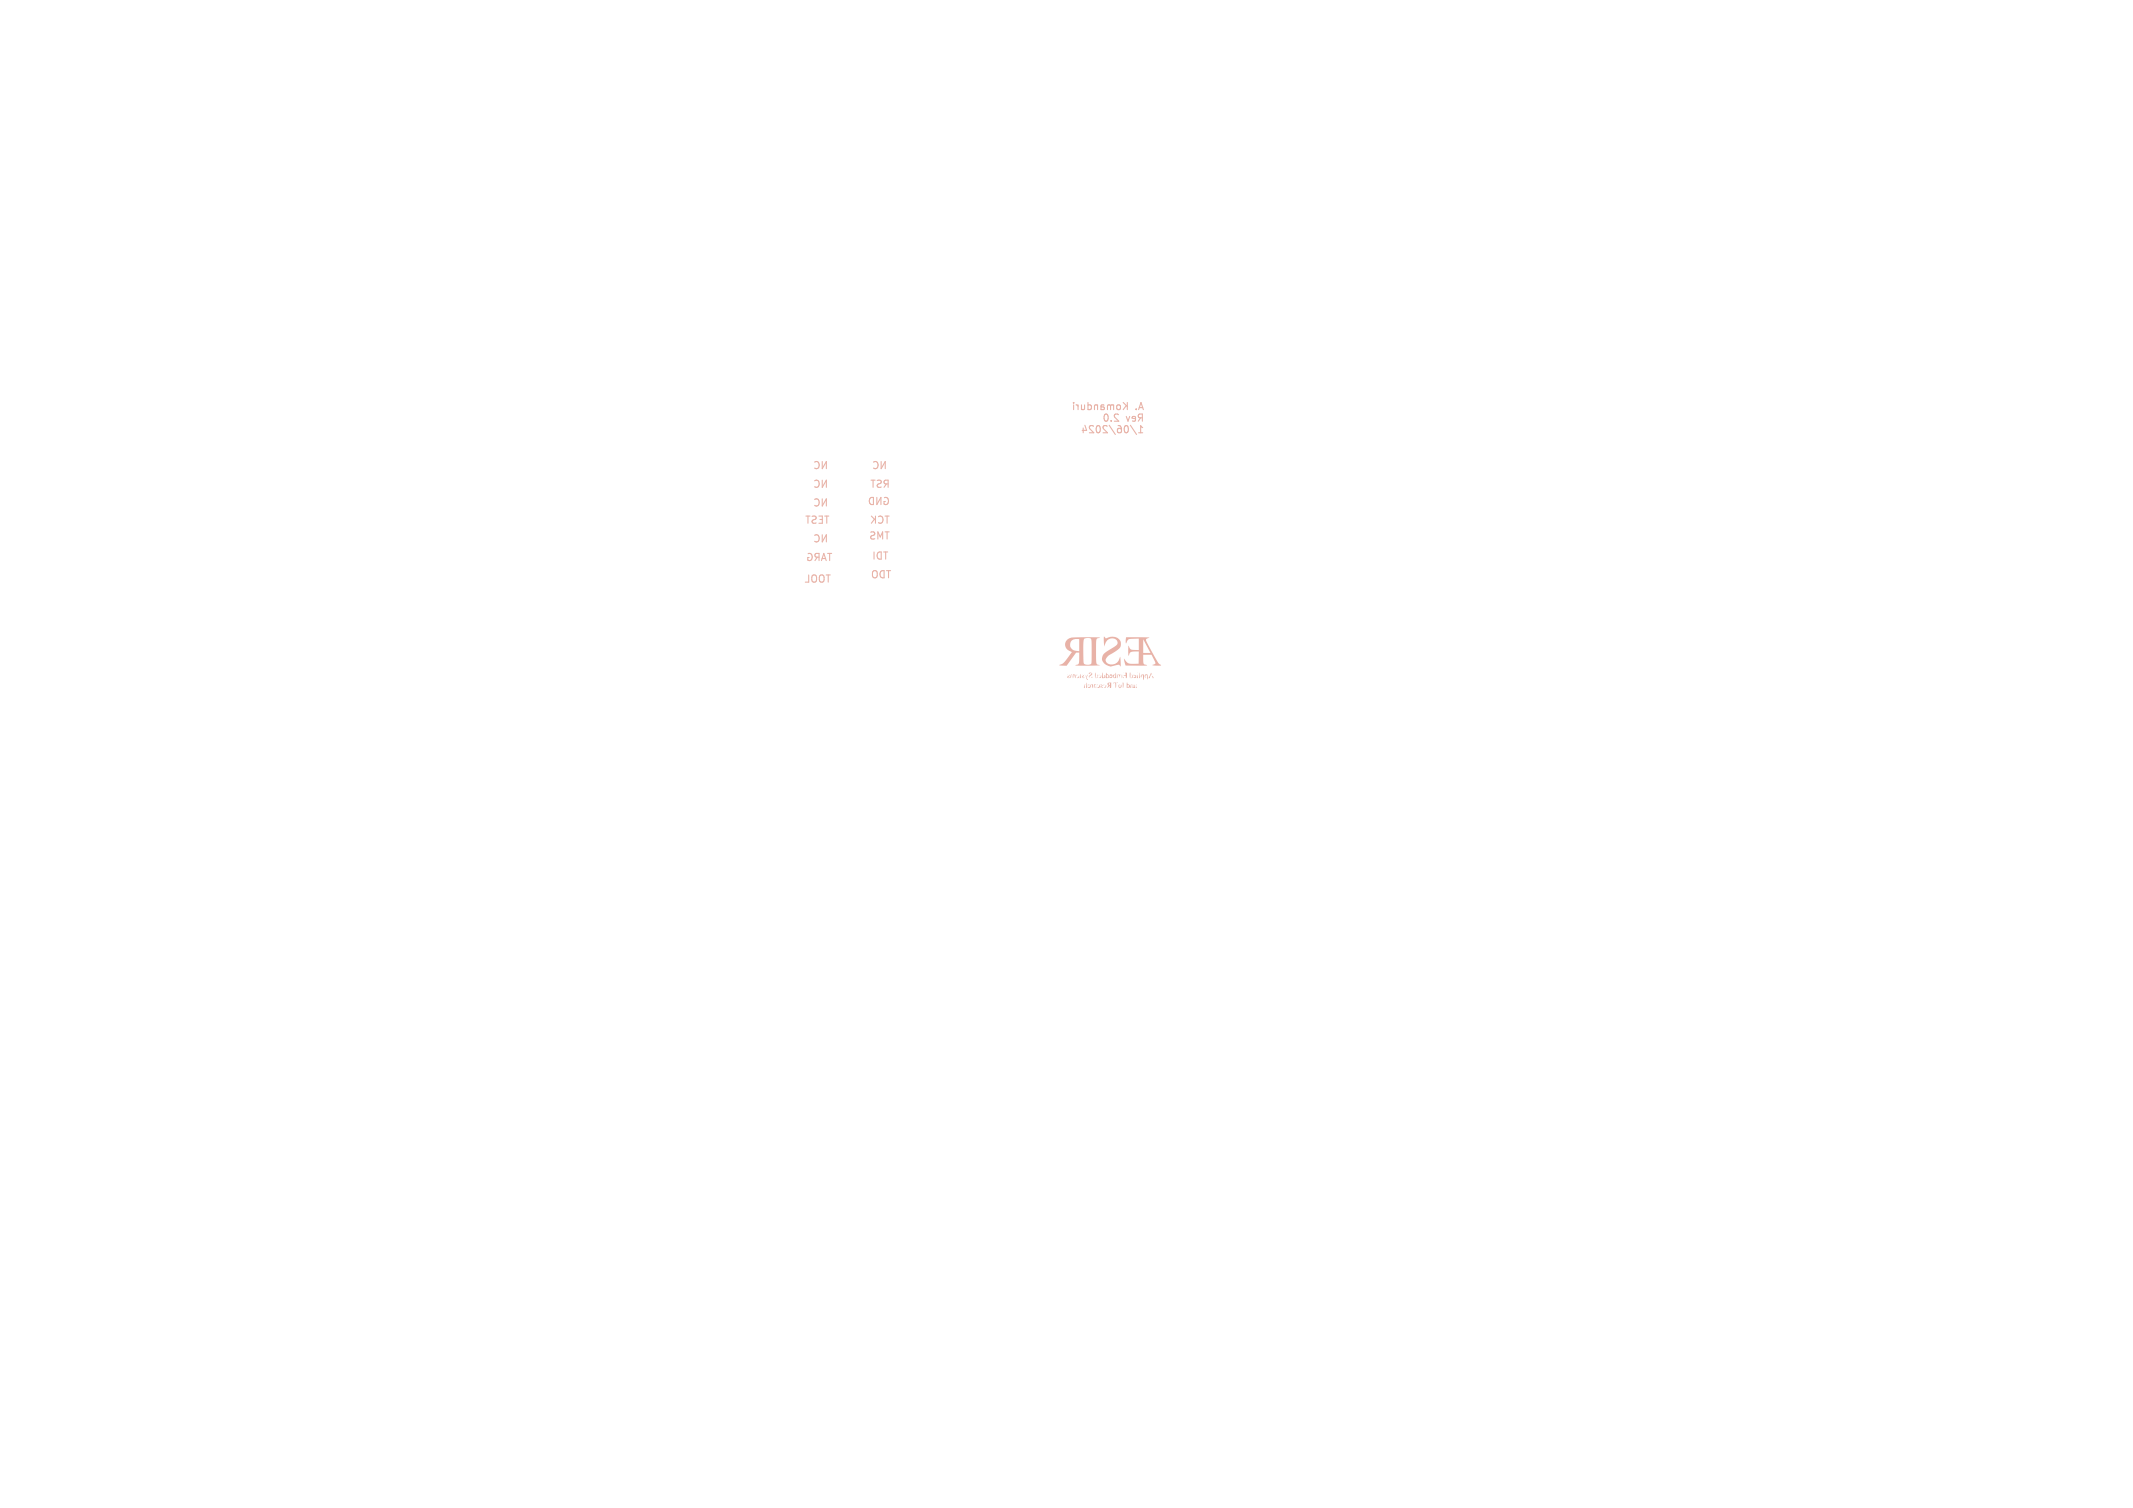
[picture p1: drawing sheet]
<svg xmlns="http://www.w3.org/2000/svg" width="297mm" height="210mm" viewBox="0 0 297 210" stroke-linecap="round" stroke-linejoin="round" font-family="sans-serif">
<g fill="none" stroke="#e8b2a7" stroke-width=".15">
<path d="M149.5 56v.1M149.5 56.4v.6M149.8 56.4l.3 .2M150.1 56.4v.6M150.6 56.4v.6M150.8 59.6v.7M151 56.4v.6h-.3h-.1M151.1 59.2l.2 .7h-.6M151.5 56.4h.3l.2 .2-.1 .4h-.4M151.5 56v1M152.3 59.4l-.4-.1-.2 .3 .6 .7h-.6M152.8 59.3h.1a.53 .53 0 0 1 .3 .5 .53 .53 0 0 1-.3 .5 .67 .67 0 0 1-.1-1z"/>
<path d="M152.8 56.5l-.1-.1h-.3v.6M152.8 56.4v.6M153.3 56.6l.3 .1 .2 .1-.2 .2h-.3M153.7 56.4h-.4v.6M153.8 57.8l.2-.1a.53 .53 0 0 1 .3 .5 .53 .53 0 0 1-.3 .5l-.2-.1-.1-.3zM154.2 59.4l-.4-.1-.2 .3 .6 .7h-.6M154.4 59.2l.9 1.3M154.6 56.5l-.1-.1h-.2l-.1 .6M154.6 56.5v.5M154.7 58.6v.1M155.1 56.5l-.3-.1-.2 .1M155.1 56.4v.6"/>
<path d="M155.6 56.4h.2l.2 .2v.3l-.2 .1h-.2l-.1-.1zM155.7 59.3h.3a.67 .67 0 0 1 0 1l-.4-.1v-.4l.2-.1h.3l.1 .1M155.7 57.8l-.4-.1-.1 .2 .6 .8h-.6M156.4 56l.6 .6M156.7 59.3h.1a.53 .53 0 0 1 .3 .5 .53 .53 0 0 1-.3 .5 .67 .67 0 0 1-.1-1zM156.8 56.5l-.4 .5M156.8 58l.3 .7 .2-.7M157 56v1M157.4 59.2l.9 1.3M158.1 58.3l-.5-.1 .1-.2h.3l.1 .1v.5h-.4M158.2 57h.1M158.5 57l.4-1 .3 1"/>
<path d="M158.6 56.8h.5M158.8 58.2l-.3 .5M159.1 58.2l-.5-.1-.1-.1v-.2l.6-.1v1M159.1 59.6l-.3-.3v1M112.2 71.9h.6M112.5 71.9v1M112.5 77.1a.47 .47 0 0 1 .6 .5 .47 .47 0 0 1-.6 .4v-.4h.2M113.1 71.9h.4l.1 .1v.3l-.4 .1-.1 .3 .2 .2 .3-.1M113.4 67a.47 .47 0 0 1 .7 .3 .47 .47 0 0 1-.5 .6l-.2-.1M113.4 64.4a.47 .47 0 0 1 .7 .3 .47 .47 0 0 1-.5 .6l-.2-.1M113.4 69.6a.47 .47 0 0 1 .7 .3 .47 .47 0 0 1-.5 .6l-.2-.1M113.4 74.6a.47 .47 0 0 1 .7 .3 .47 .47 0 0 1-.5 .6l-.2-.1"/>
<path d="M113.8 77.6l-.3 .5M114 71.9h.5v1h-.5M114 77.6l-.4-.1-.1-.1v-.2l.5-.1v1M114.2 72.3h.3M114.4 78.1l.3-1 .3 1M114.5 77.8h.4M114.5 64.3v1l.6-1v1M114.5 66.9v1l.6-1v1M114.5 69.5v1l.6-1v1M114.5 74.5v1l.6-1v1M114.8 71.9h.6M115.1 71.9v1"/>
<path d="M115.2 77.1h.6M115.5 77.1v1M121.1 69.4l.5-.1v1a.52 .52 0 0 1-.5-.3 .52 .52 0 0 1 0-.6zM121.2 74.1h.4l.2 .2-.1 .2-.4 .2v.3l.1 .1 .4-.1M121.3 66.9h.6M121.3 71.9l.6 .5M121.5 79.6l.2-.1a.34 .34 0 0 1 .4 .3v.3a.33 .33 0 0 1-.3 .4 .33 .33 0 0 1-.3-.4zM121.6 66.9v1M121.6 64.4a.47 .47 0 0 1 .7 .3 .47 .47 0 0 1-.5 .6l-.2-.1M121.7 76.9v1M121.8 72.3l-.5 .6M121.9 71.9v1"/>
<path d="M122.1 69.3v1l.6-1v1M122.1 66.9h.4l.2 .2-.1 .2-.4 .2v.3l.1 .1 .4-.1M122.2 77l.5-.1v1a.52 .52 0 0 1-.5-.3 .52 .52 0 0 1 0-.6zM122.2 75.1v-1l.4 .7 .3-.7v1M122.3 72a.47 .47 0 0 1 .7 .3 .47 .47 0 0 1-.5 .6l-.2-.1M122.6 79.6l.5-.1v1a.52 .52 0 0 1-.5-.3 .52 .52 0 0 1 0-.6zM122.7 64.3v1l.6-1v1M123 76.9h.6M123.1 69.3a.47 .47 0 0 1 .6 .5 .47 .47 0 0 1-.6 .4v-.4h.2M123.2 74.1h.6M123.2 71.9h.6M123.3 76.9v1"/>
<path d="M123.4 67.4l-.3 .5M123.4 79.5h.6M123.5 71.9v1M123.5 74.1v1M123.7 67.4l-.5-.1-.1-.1v-.2l.6-.1v1M123.7 79.5v1M158.5 60.3h.6M112.6 80.1v1h-.5M113.1 80.2l.2-.1a.34 .34 0 0 1 .4 .3v.3a.33 .33 0 0 1-.3 .4 .33 .33 0 0 1-.4-.4zM114.1 80.2l.2-.1a.34 .34 0 0 1 .4 .3v.3a.33 .33 0 0 1-.3 .4 .33 .33 0 0 1-.3-.4zM115 80.1h.6M115.3 80.1v1"/>
</g>
<g fill="#e8b2a7">
<path d="M158.3 93.7h.1z"/>
<path d="M153.2 95.3h.2l-.1 .1z"/>
<path d="M152.8 95.3h.1l-.1 .1z"/>
<path d="M158.2 95.3l.1 .1z"/>
<path d="M156.3 94.3l.2 .1z"/>
<path d="M155.5 95.1h.2z"/>
<path d="M153.7 95.4l.1-.1-.1 .2z"/>
<path d="M153 94v.1z"/>
<path d="M152 94.3h.1v.1z"/>
<path d="M151.5 95.3l.1 .1-.1 .1z"/>
<path d="M151.1 94l.1 .2z"/>
<path d="M149.9 94l.1-.1-.1 .2z"/>
<path d="M152.6 95.6v.1v.1z"/>
<path d="M158.2 95.6l.1 .2h-.1z"/>
<path d="M156.2 93.9v.5z"/>
<path d="M160.4 94.2h.1l.1 .2h-.1z"/>
<path d="M158.4 94l.1 .4h-.2z"/>
<path d="M153.3 94v.4h-.3l.2-.1z"/>
<path d="M149.9 94.4l.2-.1 .2-.2-.1 .3z"/>
<path d="M157.6 93.9a.24 .24 0 0 1 .2 .3 .24 .24 0 0 1-.3 .2l.1-.3z"/>
<path d="M154 95.4a.22 .22 0 0 1 0 .3 .22 .22 0 0 1-.3 0h.2z"/>
<path d="M153.1 95.3l.1 .3-.1 .1-.2 .1-.1-.1 .3-.1z"/>
<path d="M157.3 93.7l.1 .1v.6z"/>
<path d="M156.3 95.1h.1v.7z"/>
<path d="M152.7 94a.25 .25 0 0 1 .2 .2 .25 .25 0 0 1-.2 .2l.1-.2z"/>
<path d="M152.5 93.7l.1 .3-.1 .4z"/>
<path d="M150.5 93.9v.4l-.1 .1z"/>
<path d="M158.7 93.7v.7z"/>
<path d="M157.5 95.4l.1-.1-.1 .1-.1 .4z"/>
<path d="M151.3 95.1v.7z"/>
<path d="M149.2 93.9l.1 .1h-.1l-.1 .4-.1-.1z"/>
<path d="M151.9 95.3h.1a.29 .29 0 0 1 .1 .5l-.1-.4z"/>
<path d="M151.7 95.3a.26 .26 0 0 1 .2 .4 .26 .26 0 0 1-.4 0v-.1h.2z"/>
<path d="M151 95.3h.2l-.1 .1v.3l-.1 .1z"/>
<path d="M152.3 95.3h.2l.2 .1-.2-.1-.2 .5z"/>
<path d="M151.4 94l.1-.1a.48 .48 0 0 0 0 .8 .39 .39 0 0 1-.3-.3 .39 .39 0 0 1 .2-.4z"/>
<path d="M155 95.1h.4v.7l-.1-.6-.1-.1-.2 .1z"/>
<path d="M153.2 95.6l.3-.2v.1l-.2 .2 .3 .1h-.3z"/>
<path d="M150.6 94.2l.3-.2v.1l-.2 .2 .3 .1h-.3z"/>
<path d="M148.9 94v.1l-.2 .3h.2h-.2l-.1-.2z"/>
<path d="M157.8 95.3v.4l.2-.4 .1 .5h-.4z"/>
<path d="M155.8 95.4l.1-.1-.1 .3 .1 .1 .2-.3a.24 .24 0 0 1 0 .3 .24 .24 0 0 1-.3 .1l-.1-.2z"/>
<path d="M155.6 93.9l.4 .1-.1 .4-.1-.3-.1-.1-.1 .4h-.1z"/>
<path d="M153.5 93.7l.1 .7 .2-.1v-.3h.1v.2l-.1 .2h-.4z"/>
<path d="M157.8 94l.1-.1 .1 .2 .1-.1a.24 .24 0 0 1 .1 .3 .24 .24 0 0 1-.4 .1l.3-.2z"/>
<path d="M160.3 93.7l.1 .3-.1-.1-.2 .5h-.2z"/>
<path d="M156.6 93.7h.3l-.1 .7v-.3h-.4l.4-.1z"/>
<path d="M149.4 93.9h.2a.29 .29 0 0 1 .2 .2 .29 .29 0 0 1-.1 .3l-.2-.4-.1 .4z"/>
<path d="M159.4 93.9h.3a.6 .6 0 0 1 .1 .7l-.1-.5-.2-.1v.4l-.1-.2z"/>
<path d="M155 94l.3-.1-.2 .3 .1 .2 .2-.7v.7h-.3z"/>
<path d="M158.9 94l.4-.1-.1 .8-.1-.7-.1 .1-.1 .2-.1-.1z"/>
<path d="M151.6 93.7h.3l.2 .1-.4 .5v.1l-.1-.2 .4-.4-.2-.1-.2 .2z"/>
<path d="M156.9 95.1l.1 .2a.27 .27 0 0 1 .3 .2 .27 .27 0 0 1-.2 .3h-.2v-.3h.1l.1 .2 .1-.2-.1-.1-.1 .1h-.1z"/>
<path d="M154.3 95.1h.4v.6v.1h-.1v-.4l-.4 .4a.32 .32 0 0 0 0-.5l.3 .1v-.3l-.3 .2z"/>
<path d="M154 93.7l.1 .2 .2 .1 .2 .3h.2l.1-.1-.3-.2h.3h-.3l.1-.1a.25 .25 0 0 1 .3 .3 .25 .25 0 0 1-.4 .1l-.2 .1h-.3v-.4h.1l.1 .4 .1-.2-.1-.2h-.2z"/>
<path d="M153.7 88.6l.3 .3a1.37 1.37 0 0 1 2.1 .6v.4l-.2 .4-1.4 .9a.68 .68 0 0 0-.3 1.2 1.18 1.18 0 0 0 1.8-.9v1.3l-.2-.2h-.2a1.51 1.51 0 0 1-2.1-.5 1.16 1.16 0 0 1 .8-1.5l.9-.5a.6 .6 0 0 0 .4-.7 .6 .6 0 0 0-.7-.5l-.5 .1a1.25 1.25 0 0 0-.6 1z"/>
<path d="M156.8 88.7l3.2 .1-.4 .2a3.2 3.2 0 0 0 .7 1.6l.4 .7a2.12 2.12 0 0 0 .9 1.3l.1 .1h-.2l-1.1-.1 .5-.2-.6-1.2h-1.1v.9a.54 .54 0 0 0 .5 .6h-3l-.2-1a1.21 1.21 0 0 0 1.4 .7h.6l.1-1.5h1.6l-1-1.9v1.9h-.6v-.2h-.5a.72 .72 0 0 0-1 .6v-1.4a.69 .69 0 0 0 .9 .6h.6v-1.6l-.7 .1a.74 .74 0 0 0-1 .4l-.1 .2z"/>
<path d="M148.6 89.1a3.1 3.1 0 0 1 2.1-.4l2.5 .1a.54 .54 0 0 0-.6 .7v2.5a.49 .49 0 0 0 .6 .6l-3.5 .1a.6 .6 0 0 0 .6-.8v-1h-.5l-1.3 1.8-1-.1a1.92 1.92 0 0 0 1.3-1.1l.5-.7-.4-.2a.92 .92 0 0 1-.6-.7h.7a1.04 1.04 0 0 0 1.3 .8v-.2h.5v1a1.06 1.06 0 0 0 .2 1 .63 .63 0 0 0 1-.2v-1.8a2.48 2.48 0 0 0-.1-1.6 .86 .86 0 0 0-1 .2l-.1 1.4h-.5v-1.5a.92 .92 0 0 0-1.3 .7v.2h-.7a.87 .87 0 0 1 .3-.8z"/>
</g>
</svg>
